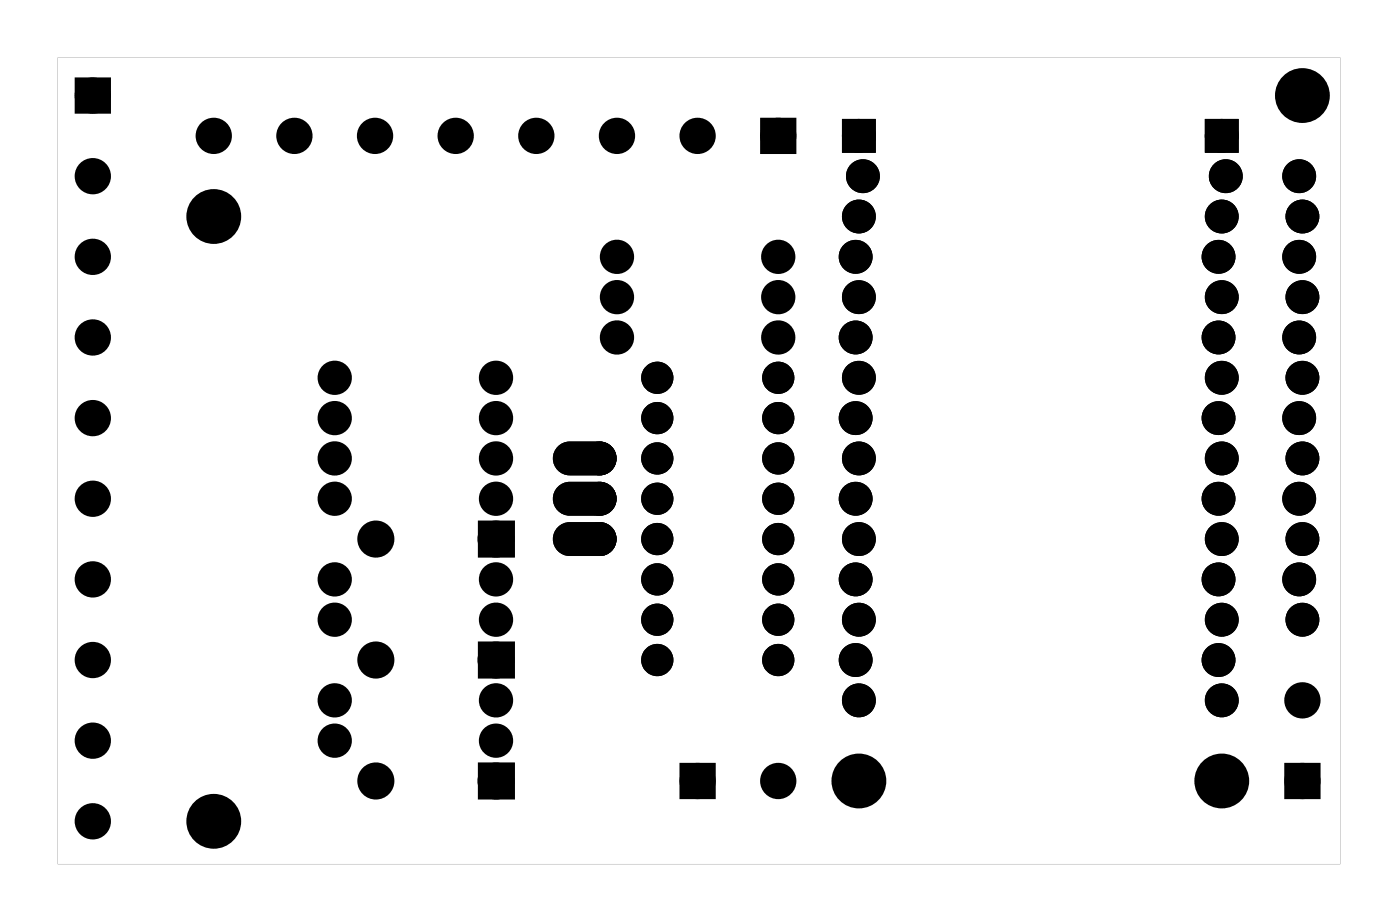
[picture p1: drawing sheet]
<svg xmlns="http://www.w3.org/2000/svg" width="88mm" height="58mm" viewBox="0 0 88 58" stroke-linecap="round" stroke-linejoin="round" font-family="sans-serif">
<g fill="#000">
<path d="M5.1 5.3h1.5v1.5h-1.5zM48.3 7.8h1.5v1.5h-1.5zM30.5 33.2h1.6v1.5h-1.6zM30.5 48.4h1.6v1.6h-1.6zM30.5 40.8h1.6v1.6h-1.6zM43.2 48.4h1.5v1.6h-1.5zM81.3 48.4h1.5v1.6h-1.5z"/>
<path d="M53.2 7.6v1.9h1.8v-1.9zM53.6 8.6a.51 .51 0 0 1 1 0 .51 .51 0 0 1-1 0z"/>
<path d="M53.2 7.6v1.9h1.8v-1.9zM53.6 8.6a.51 .51 0 0 1 1 0 .51 .51 0 0 1-1 0z"/>
<path d="M76 7.6v1.9h1.9v-1.9zM76.5 8.6a.51 .51 0 0 1 1 0 .51 .51 0 0 1-1 0z"/>
<path d="M76 7.6v1.9h1.9v-1.9zM76.5 8.6a.51 .51 0 0 1 1 0 .51 .51 0 0 1-1 0z"/>
<path d="M3.6 3.6v50.8h80.8v-50.8zM3.6 3.6h80.8v50.8h-80.8z"/>
<path d="M35.2 28.2a.94 .94 0 0 0-.2 1 .94 .94 0 0 0 .9 .6h1.9a.94 .94 0 0 0 .9-.9 .94 .94 0 0 0-.9-1h-1.9l-.4 .1zM37.2 28.9a.56 .56 0 0 1 1.1 0 .56 .56 0 0 1-1.1 0z"/>
<path d="M35.2 28.2a.94 .94 0 0 0-.2 1 .94 .94 0 0 0 .9 .6h1.9a.94 .94 0 0 0 .9-.9 .94 .94 0 0 0-.9-1h-1.9l-.4 .1zM37.2 28.9a.56 .56 0 0 1 1.1 0 .56 .56 0 0 1-1.1 0z"/>
<path d="M35.2 30.8a.94 .94 0 0 0-.2 1 .94 .94 0 0 0 .9 .6h1.9a.94 .94 0 0 0 .9-1 .94 .94 0 0 0-.9-.9h-1.9l-.4 .1zM37.2 31.4a.56 .56 0 0 1 1.1 0 .56 .56 0 0 1-1.1 0z"/>
<path d="M35.2 30.8a.94 .94 0 0 0-.2 1 .94 .94 0 0 0 .9 .6h1.9a.94 .94 0 0 0 .9-1 .94 .94 0 0 0-.9-.9h-1.9l-.4 .1zM37.2 31.4a.56 .56 0 0 1 1.1 0 .56 .56 0 0 1-1.1 0z"/>
<path d="M35.2 33.3a.94 .94 0 0 0-.2 1 .94 .94 0 0 0 .9 .6h1.9a.94 .94 0 0 0 .9-.9 .94 .94 0 0 0-.9-1h-1.9l-.4 .1zM37.2 34a.56 .56 0 0 1 1.1 0 .56 .56 0 0 1-1.1 0z"/>
<path d="M35.2 33.3a.94 .94 0 0 0-.2 1 .94 .94 0 0 0 .9 .6h1.9a.94 .94 0 0 0 .9-.9 .94 .94 0 0 0-.9-1h-1.9l-.4 .1zM37.2 34a.56 .56 0 0 1 1.1 0 .56 .56 0 0 1-1.1 0z"/>
<circle cx="41.4" cy="31.4" r=".64"/>
<circle cx="41.4" cy="26.3" r=".64"/>
<circle cx="41.4" cy="36.5" r=".64"/>
<circle cx="41.4" cy="39" r=".64"/>
<circle cx="41.4" cy="28.9" r=".64"/>
<circle cx="41.4" cy="34" r=".64"/>
<circle cx="41.4" cy="23.8" r=".64"/>
<circle cx="49" cy="31.4" r=".64"/>
<circle cx="49" cy="36.5" r=".64"/>
<circle cx="49" cy="26.3" r=".64"/>
<circle cx="49" cy="34" r=".64"/>
<circle cx="49" cy="28.9" r=".64"/>
<circle cx="49" cy="39" r=".64"/>
<circle cx="49" cy="23.8" r=".64"/>
<circle cx="41.4" cy="41.6" r=".64"/>
<circle cx="49" cy="41.6" r=".64"/>
</g>
<g fill="#000">
<circle cx="5.8" cy="11.1" r=".76"/>
<circle cx="5.8" cy="6" r=".76"/>
<circle cx="5.8" cy="16.2" r=".76"/>
<circle cx="13.5" cy="8.6" r=".76"/>
<circle cx="13.5" cy="13.6" r="1.6"/>
<circle cx="18.5" cy="8.6" r=".76"/>
<circle cx="23.6" cy="8.6" r=".76"/>
<circle cx="28.7" cy="8.6" r=".76"/>
<circle cx="33.8" cy="8.6" r=".76"/>
<circle cx="38.9" cy="8.6" r=".76"/>
<circle cx="38.9" cy="16.2" r=".7"/>
<circle cx="38.9" cy="18.7" r=".7"/>
<circle cx="43.9" cy="8.6" r=".76"/>
<circle cx="49" cy="8.6" r=".76"/>
<circle cx="49" cy="16.2" r=".7"/>
<circle cx="49" cy="18.7" r=".7"/>
<circle cx="53.9" cy="16.2" r=".69"/>
<circle cx="54.1" cy="18.7" r=".69"/>
<circle cx="54.1" cy="13.6" r=".72"/>
<circle cx="54.1" cy="8.6" r=".72"/>
<circle cx="54.1" cy="8.6" r=".45"/>
<circle cx="54.1" cy="13.7" r=".45"/>
<circle cx="54.1" cy="11.1" r=".45"/>
<circle cx="54.1" cy="18.8" r=".45"/>
<circle cx="54.1" cy="16.2" r=".45"/>
<circle cx="54.4" cy="11.1" r=".72"/>
<circle cx="76.8" cy="16.2" r=".69"/>
<circle cx="76.9" cy="8.6" r=".45"/>
<circle cx="76.9" cy="13.7" r=".45"/>
<circle cx="76.9" cy="11.1" r=".45"/>
<circle cx="76.9" cy="18.8" r=".45"/>
<circle cx="76.9" cy="16.2" r=".45"/>
<circle cx="77" cy="18.7" r=".69"/>
<circle cx="77" cy="8.6" r=".72"/>
<circle cx="77" cy="13.6" r=".72"/>
<circle cx="77.2" cy="11.1" r=".72"/>
<circle cx="81.8" cy="16.2" r=".69"/>
<circle cx="81.8" cy="11.1" r=".69"/>
<circle cx="82" cy="13.6" r=".69"/>
<circle cx="82" cy="18.7" r=".69"/>
<circle cx="82" cy="6" r="1.6"/>
<circle cx="5.8" cy="31.4" r=".76"/>
<circle cx="5.8" cy="26.3" r=".76"/>
<circle cx="5.8" cy="36.5" r=".76"/>
<circle cx="5.8" cy="21.3" r=".76"/>
<circle cx="21.1" cy="23.8" r=".7"/>
<circle cx="21.1" cy="26.3" r=".7"/>
<circle cx="21.1" cy="31.4" r=".7"/>
<circle cx="21.1" cy="36.5" r=".7"/>
<circle cx="21.1" cy="39" r=".7"/>
<circle cx="21.1" cy="28.9" r=".7"/>
<circle cx="23.7" cy="34" r=".79"/>
<circle cx="31.2" cy="23.8" r=".7"/>
<circle cx="31.2" cy="26.3" r=".7"/>
<circle cx="31.2" cy="31.4" r=".7"/>
<circle cx="31.2" cy="36.5" r=".7"/>
<circle cx="31.2" cy="28.9" r=".7"/>
<circle cx="31.2" cy="39" r=".7"/>
<circle cx="31.2" cy="34" r=".79"/>
<circle cx="37.8" cy="28.9" r=".75"/>
<circle cx="37.8" cy="34" r=".75"/>
<circle cx="37.8" cy="31.4" r=".75"/>
<circle cx="38.9" cy="21.3" r=".7"/>
<circle cx="49" cy="21.3" r=".7"/>
<circle cx="53.9" cy="26.3" r=".69"/>
<circle cx="53.9" cy="31.4" r=".69"/>
<circle cx="53.9" cy="36.5" r=".69"/>
<circle cx="53.9" cy="21.3" r=".69"/>
<circle cx="54.1" cy="34" r=".69"/>
<circle cx="54.1" cy="39" r=".69"/>
<circle cx="54.1" cy="28.9" r=".69"/>
<circle cx="54.1" cy="23.8" r=".69"/>
<circle cx="54.1" cy="34" r=".45"/>
<circle cx="54.1" cy="31.4" r=".45"/>
<circle cx="54.1" cy="39" r=".45"/>
<circle cx="54.1" cy="28.9" r=".45"/>
<circle cx="54.1" cy="36.5" r=".45"/>
<circle cx="54.1" cy="21.3" r=".45"/>
<circle cx="54.1" cy="23.8" r=".45"/>
<circle cx="54.1" cy="26.4" r=".45"/>
<circle cx="76.8" cy="36.5" r=".69"/>
<circle cx="76.8" cy="31.4" r=".69"/>
<circle cx="76.8" cy="26.3" r=".69"/>
<circle cx="76.8" cy="21.3" r=".69"/>
<circle cx="76.9" cy="28.9" r=".45"/>
<circle cx="76.9" cy="31.4" r=".45"/>
<circle cx="76.9" cy="21.3" r=".45"/>
<circle cx="76.9" cy="36.5" r=".45"/>
<circle cx="76.9" cy="23.8" r=".45"/>
<circle cx="76.9" cy="34" r=".45"/>
<circle cx="76.9" cy="39" r=".45"/>
<circle cx="76.9" cy="26.4" r=".45"/>
<circle cx="77" cy="39" r=".69"/>
<circle cx="77" cy="34" r=".69"/>
<circle cx="77" cy="28.9" r=".69"/>
<circle cx="77" cy="23.8" r=".69"/>
<circle cx="81.8" cy="36.5" r=".69"/>
<circle cx="81.8" cy="26.3" r=".69"/>
<circle cx="81.8" cy="31.4" r=".69"/>
<circle cx="81.8" cy="21.3" r=".69"/>
<circle cx="82" cy="28.9" r=".69"/>
<circle cx="82" cy="34" r=".69"/>
<circle cx="82" cy="39" r=".69"/>
<circle cx="82" cy="23.8" r=".69"/>
<circle cx="5.8" cy="46.7" r=".76"/>
<circle cx="5.8" cy="41.6" r=".76"/>
<circle cx="5.8" cy="51.7" r=".76"/>
<circle cx="13.5" cy="51.7" r="1.6"/>
<circle cx="21.1" cy="46.7" r=".7"/>
<circle cx="21.1" cy="44.1" r=".7"/>
<circle cx="23.7" cy="49.2" r=".79"/>
<circle cx="23.7" cy="41.6" r=".79"/>
<circle cx="31.2" cy="46.7" r=".7"/>
<circle cx="31.2" cy="44.1" r=".7"/>
<circle cx="31.2" cy="49.2" r=".79"/>
<circle cx="31.2" cy="41.6" r=".79"/>
<circle cx="43.9" cy="49.2" r=".76"/>
<circle cx="49" cy="49.2" r=".76"/>
<circle cx="53.9" cy="41.6" r=".69"/>
<circle cx="54.1" cy="44.1" r=".69"/>
<circle cx="54.1" cy="49.2" r="1.6"/>
<circle cx="54.1" cy="44.1" r=".45"/>
<circle cx="54.1" cy="41.6" r=".45"/>
<circle cx="76.8" cy="41.6" r=".69"/>
<circle cx="76.9" cy="41.6" r=".45"/>
<circle cx="76.9" cy="44.1" r=".45"/>
<circle cx="77" cy="44.1" r=".69"/>
<circle cx="77" cy="49.2" r="1.6"/>
<circle cx="82" cy="49.2" r=".76"/>
<circle cx="82" cy="44.1" r=".76"/>
</g>
<g fill="none" stroke="#000" stroke-width=".76" stroke-linecap="butt">
<path d="M5.1 5.3h1.5v1.5h-1.5zM48.3 7.8h1.5v1.5h-1.5zM30.5 33.2h1.6v1.5h-1.6zM30.5 48.4h1.6v1.6h-1.6zM30.5 40.8h1.6v1.6h-1.6zM43.2 48.4h1.5v1.6h-1.5zM81.3 48.4h1.5v1.6h-1.5z"/>
<circle cx="5.8" cy="6" r=".76"/>
<circle cx="5.8" cy="16.2" r=".76"/>
<circle cx="5.8" cy="11.1" r=".76"/>
<circle cx="13.5" cy="8.6" r=".76"/>
<circle cx="18.5" cy="8.6" r=".76"/>
<circle cx="23.6" cy="8.6" r=".76"/>
<circle cx="28.7" cy="8.6" r=".76"/>
<circle cx="33.8" cy="8.6" r=".76"/>
<circle cx="38.9" cy="8.6" r=".76"/>
<circle cx="38.9" cy="18.7" r=".7"/>
<circle cx="38.9" cy="16.2" r=".7"/>
<circle cx="43.9" cy="8.6" r=".76"/>
<circle cx="49" cy="8.6" r=".76"/>
<circle cx="49" cy="18.7" r=".7"/>
<circle cx="49" cy="16.2" r=".7"/>
<circle cx="5.8" cy="26.3" r=".76"/>
<circle cx="5.8" cy="36.5" r=".76"/>
<circle cx="5.8" cy="31.4" r=".76"/>
<circle cx="5.8" cy="21.3" r=".76"/>
<circle cx="21.1" cy="26.3" r=".7"/>
<circle cx="21.1" cy="23.8" r=".7"/>
<circle cx="21.1" cy="28.9" r=".7"/>
<circle cx="21.1" cy="31.4" r=".7"/>
<circle cx="21.1" cy="39" r=".7"/>
<circle cx="21.1" cy="36.5" r=".7"/>
<circle cx="23.7" cy="34" r=".79"/>
<circle cx="31.2" cy="26.3" r=".7"/>
<circle cx="31.2" cy="23.8" r=".7"/>
<circle cx="31.2" cy="31.4" r=".7"/>
<circle cx="31.2" cy="28.9" r=".7"/>
<circle cx="31.2" cy="36.5" r=".7"/>
<circle cx="31.2" cy="39" r=".7"/>
<circle cx="31.2" cy="34" r=".79"/>
<circle cx="38.9" cy="21.3" r=".7"/>
<circle cx="49" cy="21.3" r=".7"/>
<circle cx="5.8" cy="41.6" r=".76"/>
<circle cx="5.8" cy="51.7" r=".76"/>
<circle cx="5.8" cy="46.7" r=".76"/>
<circle cx="21.1" cy="46.7" r=".7"/>
<circle cx="21.1" cy="44.1" r=".7"/>
<circle cx="23.7" cy="49.2" r=".79"/>
<circle cx="23.7" cy="41.6" r=".79"/>
<circle cx="31.2" cy="44.1" r=".7"/>
<circle cx="31.2" cy="46.7" r=".7"/>
<circle cx="31.2" cy="49.2" r=".79"/>
<circle cx="31.2" cy="41.6" r=".79"/>
<circle cx="43.9" cy="49.2" r=".76"/>
<circle cx="49" cy="49.2" r=".76"/>
<circle cx="82" cy="44.1" r=".76"/>
<circle cx="82" cy="49.2" r=".76"/>
</g>
<g fill="none" stroke="#000" stroke-width=".58">
<circle cx="54.1" cy="16.2" r=".45"/>
<circle cx="54.1" cy="11.1" r=".45"/>
<circle cx="54.1" cy="8.6" r=".45"/>
<circle cx="54.1" cy="13.7" r=".45"/>
<circle cx="54.1" cy="18.8" r=".45"/>
<circle cx="76.9" cy="16.2" r=".45"/>
<circle cx="76.9" cy="11.1" r=".45"/>
<circle cx="76.9" cy="8.6" r=".45"/>
<circle cx="76.9" cy="13.7" r=".45"/>
<circle cx="76.9" cy="18.8" r=".45"/>
<circle cx="54.1" cy="34" r=".45"/>
<circle cx="54.1" cy="31.4" r=".45"/>
<circle cx="54.1" cy="39" r=".45"/>
<circle cx="54.1" cy="36.5" r=".45"/>
<circle cx="54.1" cy="23.8" r=".45"/>
<circle cx="54.1" cy="26.4" r=".45"/>
<circle cx="54.1" cy="21.3" r=".45"/>
<circle cx="54.1" cy="28.9" r=".45"/>
<circle cx="76.9" cy="31.4" r=".45"/>
<circle cx="76.9" cy="34" r=".45"/>
<circle cx="76.9" cy="36.5" r=".45"/>
<circle cx="76.9" cy="39" r=".45"/>
<circle cx="76.9" cy="21.3" r=".45"/>
<circle cx="76.9" cy="23.8" r=".45"/>
<circle cx="76.9" cy="26.4" r=".45"/>
<circle cx="76.9" cy="28.9" r=".45"/>
<circle cx="54.1" cy="41.6" r=".45"/>
<circle cx="54.1" cy="44.1" r=".45"/>
<circle cx="76.9" cy="44.1" r=".45"/>
<circle cx="76.9" cy="41.6" r=".45"/>
</g>
<g fill="none" stroke="#000" stroke-width=".25">
<path d="M53.2 7.6h1.8v1.9h-1.8zM76 7.6h1.9v1.9h-1.9zM35.2 28.2l.3-.2 .4-.1h1.9a.94 .94 0 0 1 .9 1 .94 .94 0 0 1-.9 .9h-1.9a.94 .94 0 0 1-.9-.6 .94 .94 0 0 1 .2-1zM35.2 30.8l.3-.2 .4-.1h1.9a.94 .94 0 0 1 .9 .9 .94 .94 0 0 1-.9 1h-1.9a.94 .94 0 0 1-.9-.6 .94 .94 0 0 1 .2-1zM35.2 33.3l.3-.2 .4-.1h1.9a.94 .94 0 0 1 .9 1 .94 .94 0 0 1-.9 .9h-1.9a.94 .94 0 0 1-.9-.6 .94 .94 0 0 1 .2-1z"/>
<circle cx="13.5" cy="13.6" r="1.6"/>
<circle cx="54.1" cy="8.6" r=".51"/>
<circle cx="77" cy="8.6" r=".51"/>
<circle cx="82" cy="6" r="1.6"/>
<circle cx="37.8" cy="34" r=".56"/>
<circle cx="37.8" cy="28.9" r=".56"/>
<circle cx="37.8" cy="31.4" r=".56"/>
<circle cx="13.5" cy="51.7" r="1.6"/>
<circle cx="54.1" cy="49.2" r="1.6"/>
<circle cx="77" cy="49.2" r="1.6"/>
</g>
<g fill="none" stroke="#000" stroke-width=".75" stroke-linecap="butt">
<circle cx="53.9" cy="16.2" r=".69"/>
<circle cx="54.1" cy="18.7" r=".69"/>
<circle cx="76.8" cy="16.2" r=".69"/>
<circle cx="77" cy="18.7" r=".69"/>
<circle cx="81.8" cy="16.2" r=".69"/>
<circle cx="81.8" cy="11.1" r=".69"/>
<circle cx="82" cy="18.7" r=".69"/>
<circle cx="82" cy="13.6" r=".69"/>
<circle cx="53.9" cy="36.5" r=".69"/>
<circle cx="53.9" cy="31.4" r=".69"/>
<circle cx="53.9" cy="26.3" r=".69"/>
<circle cx="53.9" cy="21.3" r=".69"/>
<circle cx="54.1" cy="39" r=".69"/>
<circle cx="54.1" cy="34" r=".69"/>
<circle cx="54.1" cy="28.9" r=".69"/>
<circle cx="54.1" cy="23.8" r=".69"/>
<circle cx="76.8" cy="36.5" r=".69"/>
<circle cx="76.8" cy="31.4" r=".69"/>
<circle cx="76.8" cy="26.3" r=".69"/>
<circle cx="76.8" cy="21.3" r=".69"/>
<circle cx="77" cy="39" r=".69"/>
<circle cx="77" cy="34" r=".69"/>
<circle cx="77" cy="28.9" r=".69"/>
<circle cx="77" cy="23.8" r=".69"/>
<circle cx="81.8" cy="31.4" r=".69"/>
<circle cx="81.8" cy="36.5" r=".69"/>
<circle cx="81.8" cy="26.3" r=".69"/>
<circle cx="81.8" cy="21.3" r=".69"/>
<circle cx="82" cy="34" r=".69"/>
<circle cx="82" cy="39" r=".69"/>
<circle cx="82" cy="28.9" r=".69"/>
<circle cx="82" cy="23.8" r=".69"/>
<circle cx="53.9" cy="41.6" r=".69"/>
<circle cx="54.1" cy="44.1" r=".69"/>
<circle cx="76.8" cy="41.6" r=".69"/>
<circle cx="77" cy="44.1" r=".69"/>
</g>
<g fill="none" stroke="#000" stroke-width=".63" stroke-linecap="butt">
<circle cx="37.8" cy="28.9" r=".75"/>
<circle cx="37.8" cy="31.4" r=".75"/>
<circle cx="37.8" cy="34" r=".75"/>
</g>
<g fill="none" stroke="#000" stroke-width=".69" stroke-linecap="butt">
<circle cx="54.1" cy="13.6" r=".72"/>
<circle cx="54.1" cy="8.6" r=".72"/>
<circle cx="54.4" cy="11.1" r=".72"/>
<circle cx="77" cy="13.6" r=".72"/>
<circle cx="77" cy="8.6" r=".72"/>
<circle cx="77.2" cy="11.1" r=".72"/>
</g>
<g fill="none" stroke="#000" stroke-width=".76">
<circle cx="41.4" cy="31.4" r=".64"/>
<circle cx="41.4" cy="39" r=".64"/>
<circle cx="41.4" cy="23.8" r=".64"/>
<circle cx="41.4" cy="36.5" r=".64"/>
<circle cx="41.4" cy="26.3" r=".64"/>
<circle cx="41.4" cy="28.9" r=".64"/>
<circle cx="41.4" cy="34" r=".64"/>
<circle cx="49" cy="23.8" r=".64"/>
<circle cx="49" cy="28.9" r=".64"/>
<circle cx="49" cy="34" r=".64"/>
<circle cx="49" cy="39" r=".64"/>
<circle cx="49" cy="36.5" r=".64"/>
<circle cx="49" cy="26.3" r=".64"/>
<circle cx="49" cy="31.4" r=".64"/>
<circle cx="41.4" cy="41.6" r=".64"/>
<circle cx="49" cy="41.6" r=".64"/>
</g>
</svg>
